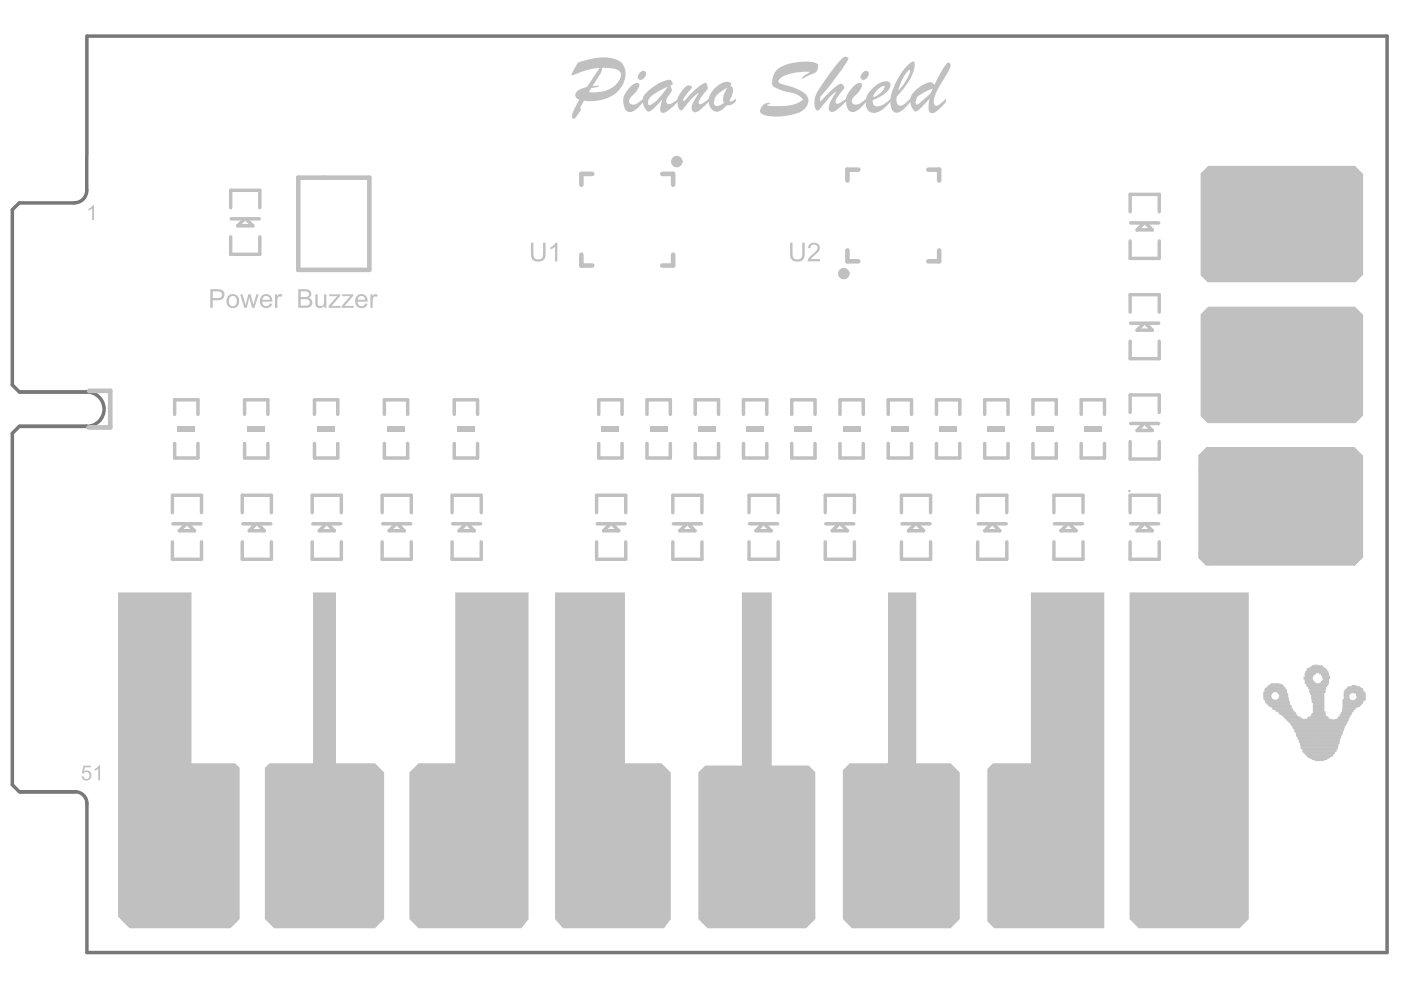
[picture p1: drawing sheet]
<svg xmlns="http://www.w3.org/2000/svg" width="297mm" height="210mm" viewBox="0 0 297 210" stroke-linecap="round" stroke-linejoin="round" font-family="sans-serif">
<path d="M18.4 7.7v32.6a2.64 2.64 0 0 1-2.7 2.7M18.5 7.7h275.6v194.3h-275.7v-31.6M15.7 43h-11.6l-1.5 1.5v37.1l1.5 1.5h14.4M18.4 83.1a3.6 3.6 0 0 1 3.7 3.6 3.6 3.6 0 0 1-3.7 3.7h-14.3l-1.5 1.5v74.5l1.5 1.5h11.9a2.5 2.5 0 0 1 2.4 2.5" fill="none" stroke="#787878" stroke-width=".74"/>
<g fill="#c0c0c0">
<path d="M66.4 125.6h4.8v36.2h8.3l1.9 2v31.1l-1.9 1.9h-21.4l-1.9-1.9v-32.1l.9-1h9.3z"/>
<path d="M96.5 125.6h15.6v69.3l-1.5 1.9h-21.9l-1.9-1.9v-31.1l1.9-2h7.8z"/>
<path d="M218.6 125.6h15.5v71.2h-23.3l-1.5-1.4v-32.3l1.2-1.3h8.1z"/>
<path d="M25 125.6h15.6v36.2h9.2l1 1v32.1l-1.9 1.9h-21.4l-2.5-2.4z"/>
<path d="M117.7 125.6h14.8v36.2h7.8l1.9 2v31.1l-1.4 1.9h-21.4l-1.7-1.9z"/>
<path d="M157.3 125.6h6.3v36.7h7.9l1.4 1.4v31.2l-2 1.9h-20.9l-1.9-1.9v-31.1l1.4-1.5h7.8z"/>
<path d="M188.3 125.6h6v36.2h7.3l1.9 2v31.1l-1.9 1.9h-21l-1.9-1.9v-31.6l1.5-1.5h7.9l.2-.1z"/>
<path d="M254.6 66.6l1.6-1.6h31.1l1.7 1.8v21.3l-1.6 1.6h-31.4l-1.4-1.5z"/>
<path d="M239.5 125.6h25.3v69.3l-2 1.9h-21.4l-1.9-1.9z"/>
<path d="M254.3 96.6l1.6-1.6h31.1l1.8 1.7v21.4l-1.6 1.6h-31.4l-1.5-1.5z"/>
<path d="M254.6 36.8l1.6-1.6h31.1l1.7 1.7v21.3l-1.6 1.6h-31.4l-1.4-1.4z"/>
</g>
<path d="M18.9 82.9h4.5v7.7h-4.6" fill="none" stroke="#c0c0c0" stroke-width=".99"/>
<g fill="none" stroke="#c0c0c0" stroke-width=".73">
<path d="M48.9 50.2v3.7h6.2v-3.7M48.9 44.1v-3.8h6.2v3.8M239.6 44.9v-3.7h6.2v3.7M239.6 51.1v3.7h6.2v-3.7M239.6 66.2v-3.7h6.2v3.7M239.6 72.3v3.7h6.2v-3.7M239.6 87.4v-3.7h6.2v3.7M239.6 93.6v3.7h6.2v-3.7M36.6 108.7v-3.7h6.1v3.7M36.6 114.9v3.7h6.1v-3.7M51.4 108.7v-3.7h6.1v3.7M51.4 114.9v3.7h6.1v-3.7"/>
<path d="M66.2 108.7v-3.7h6.2v3.7M66.2 114.9v3.7h6.2v-3.7M81 108.7v-3.7h6.2v3.7M81 114.9v3.7h6.2v-3.7M95.9 108.7v-3.7h6.1v3.7M95.9 114.9v3.7h6.1v-3.7M126.5 108.7v-3.7h6.2v3.7M126.5 114.9v3.7h6.2v-3.7M142.6 114.9v3.7h6.2v-3.7M142.6 108.7v-3.7h6.2v3.7M158.8 114.9v3.7h6.2v-3.7M158.8 108.7v-3.7h6.2v3.7"/>
<path d="M175 114.9v3.7h6.1v-3.7M175 108.7v-3.7h6.1v3.7M191.1 114.9v3.7h6.2v-3.7M191.1 108.7v-3.7h6.2v3.7M207.3 114.9v3.7h6.2v-3.7M207.3 108.7v-3.7h6.2v3.7M223.4 114.9v3.7h6.2v-3.7M223.4 108.7v-3.7h6.2v3.7M239.6 114.9v3.7h6.2v-3.7M239.6 108.7v-3.7h6.2v3.7"/>
</g>
<g fill="none" stroke="#c0c0c0" stroke-width=".74">
<path d="M49 46.4h6M51.6 46.6l-1.2 1.3h3.2l-1.2-1.3M239.7 47.3h6M242.3 47.5l-1.2 1.2h3.2l-1.2-1.2M239.7 68.5h6M242.3 68.8l-1.2 1.2h3.2l-1.2-1.2M37 87.9v-3.1h5v3.1M37 94v3.1h5v-3.1M51.9 87.9v-3.1h4.9v3.1M51.9 94v3.1h4.9v-3.1M66.7 87.9v-3.1h4.9v3.1M66.7 94v3.1h4.9v-3.1"/>
<path d="M81.5 87.9v-3.1h4.9v3.1M81.5 94v3.1h4.9v-3.1M96.3 87.9v-3.1h5v3.1M96.3 94v3.1h5v-3.1M126.9 87.9v-3.1h5v3.1M126.9 94v3.1h5v-3.1M137.2 94v3.1h4.9v-3.1M137.2 87.9v-3.1h4.9v3.1M147.4 94v3.1h4.9v-3.1M147.4 87.9v-3.1h4.9v3.1M157.6 94v3.1h5v-3.1M157.6 87.9v-3.1h5v3.1"/>
<path d="M167.9 94v3.1h4.9v-3.1M167.9 87.9v-3.1h4.9v3.1M178.1 94v3.1h4.9v-3.1M178.1 87.9v-3.1h4.9v3.1M188.3 94v3.1h5v-3.1M188.3 87.9v-3.1h5v3.1M198.5 94v3.1h5v-3.1M198.5 87.9v-3.1h5v3.1M208.8 94v3.1h4.9v-3.1M208.8 87.9v-3.1h4.9v3.1M219 94v3.1h4.9v-3.1M219 87.9v-3.1h4.9v3.1"/>
<path d="M229.2 94v3.1h5v-3.1M229.2 87.9v-3.1h5v3.1M239.7 89.8h6M242.3 90l-1.2 1.3h3.2l-1.2-1.3M36.7 111.1h5.9M39.3 111.3l-1.3 1.2h3.2l-1.2-1.2M51.5 111.1h5.9M54.1 111.3l-1.3 1.2h3.3l-1.3-1.2M66.3 111.1h5.9M68.9 111.3l-1.2 1.2h3.2l-1.2-1.2M81.1 111.1h6M83.7 111.3l-1.2 1.2h3.2l-1.2-1.2"/>
<path d="M96 111.1h5.9M98.6 111.3l-1.3 1.2h3.2l-1.2-1.2M126.6 111.1h5.9M129.2 111.3l-1.2 1.2h3.2l-1.3-1.2M142.8 111.1h5.9M145.4 111.3l-1.3 1.2h3.2l-1.2-1.2M158.9 111.1h6M161.5 111.3l-1.2 1.2h3.2l-1.2-1.2M175.1 111.1h5.9M177.7 111.3l-1.3 1.2h3.3l-1.3-1.2M191.2 111.1h6M193.8 111.3l-1.2 1.2h3.2l-1.2-1.2"/>
<path d="M207.4 111.1h5.9M210 111.3l-1.2 1.2h3.2l-1.3-1.2M223.6 111.1h5.9M226.2 111.3l-1.3 1.2h3.2l-1.2-1.2M239.7 111.1h6M242.3 111.3l-1.2 1.2h3.2l-1.2-1.2"/>
</g>
<path d="M63.2 37.7h15.1v19.5h-15.1zM125.6 36.9h-2.3v2.3M140.4 36.9h2.3v2.3M182 36h-2.3v2.3M196.8 36h2.3v2.3M123.3 54v2.3h2.3M142.7 54v2.3h-2.3M179.7 53.1v2.3h2.3M199.1 53.1v2.3h-2.3" fill="none" stroke="#c0c0c0" stroke-width=".97"/>
<path d="M254.3 96.6l1.6-1.6h31.1l1.8 1.7v21.4l-1.6 1.6h-31.4l-1.5-1.5zM239.4 104.1h.1" fill="none" stroke="#c0c0c0" stroke-width=".49"/>
<g fill="none" stroke="#c0c0c0" stroke-width=".21">
<path d="M267.9 146.7h2.2M267.9 146.8h1.9M267.9 147h1.8M267.9 147.1h1.7M267.9 147.2h1.7M267.9 147.3h1.6M267.9 147.4h1.6M267.9 147.6h1.6M267.9 147.7h1.6M267.9 147.8h1.6M267.9 147.9h1.7M267.9 148.1h1.7"/>
<path d="M267.9 148.2h1.8M268.2 146.1h4.5M268.2 146.2h4.5M268.2 146.3h4.6M268.2 146.5h4.6M268.2 146.6h4.6M268.2 148.3h1.8M268.2 148.4h5M268.2 148.6h5M268.3 146h4.1M268.3 148.7h5.1M268.3 148.8h5.1"/>
<path d="M268.3 148.9h5.1M268.6 145.7h3.8M268.6 145.8h3.8M268.6 149.1h4.8M268.6 149.2h4.8M268.8 145.6h3.4M268.8 149.3h4.6M268.8 149.4h4.6M268.9 145.4h3.2M268.9 145.5h3.2M268.9 149.5h4.8M269.2 149.7h4.6"/>
<path d="M269.2 149.8h4.6M269.3 145.1h2.5M269.3 145.2h2.5M269.5 145h1.7M269.5 149.9h4.3M269.8 150h4M269.8 150.2h4M269.9 150.3h4.1M269.9 150.4h4.1M270.3 150.5h3.9M270.5 146.7h2.3M270.5 150.7h3.7"/>
<path d="M270.5 150.8h3.7M270.8 148.3h2.4M270.8 150.9h3.6M270.9 146.8h1.9M271 147h1.8M271 147.1h2M271 148.2h2.2M271.1 147.2h1.9M271.1 147.9h2.1M271.1 148.1h2.1M271.1 151h3.5M271.1 151.2h3.5"/>
<path d="M271.3 147.3h1.7M271.3 147.4h1.7M271.3 147.6h1.7M271.3 147.7h1.7M271.3 147.8h1.7M271.3 151.3h3.5M271.3 151.4h3.5M271.5 151.5h3.3M271.9 151.6h3.1M271.9 151.8h3.1M272.1 151.9h3M272.3 152h3.3"/>
<path d="M272.3 152.1h3.3M272.5 152.3h3.5M272.5 152.4h3.5M272.8 152.5h9.5M272.9 152.6h13M272.9 152.8h13M273.1 152.9h12.5M273.2 153h12.4M273.2 153.1h12.4M273.5 153.2h12M273.5 153.4h12M273.7 153.5h11.8"/>
<path d="M273.7 153.6h11.6M273.7 153.7h11.6M273.9 153.9h11.4M274.1 154h10.9M274.1 154.1h10.9M274.1 154.2h10.9M274.1 154.4h10.9M274.2 154.5h10.7M274.5 154.6h10.4M274.5 154.7h10.4M274.5 154.9h10.4M274.5 155h10.2"/>
<path d="M274.5 155.1h10.2M274.7 155.2h10M274.7 155.3h10M274.9 155.5h9.6M274.9 155.6h9.6M274.9 155.7h9.6M274.9 155.8h9.6M274.9 156h9.4M274.9 156.1h9.4M275.1 156.2h9.2M275.1 156.3h9.2M275.2 156.6h2.9"/>
<path d="M275.2 156.7h8.8M275.2 156.8h8.8M275.2 156.5h9.1M275.5 156.9h8.5M275.5 157.1h8.5M275.5 157.2h8.4M275.5 157.3h8.4M275.5 157.4h8.4M275.7 157.6h8.2M275.7 157.7h8.2M275.7 157.8h8M275.7 157.9h8"/>
<path d="M275.7 158.1h8M275.8 158.2h7.9M275.8 158.3h7.9M275.8 158.4h7.7M275.8 158.6h7.7M275.8 158.7h7.7M276.1 158.8h7.4M276.2 158.9h7.1M276.2 159h7.1M276.2 159.2h7.1M276.2 159.3h7.1M276.2 159.4h6.8"/>
<path d="M276.5 159.5h6.4M276.5 159.7h6.4M276.5 143.6h1.7M276.5 143.7h1.7M276.5 143.9h1.7M276.5 144h1.7M276.7 159.8h6.2M276.7 142.8h2.3M276.7 142.9h2.3M276.7 143h2M276.7 143.1h1.8M276.7 143.3h1.8"/>
<path d="M276.7 143.4h1.7M276.7 143.5h1.7M276.7 144.1h1.7M276.7 144.2h1.7M276.7 144.4h1.8M276.7 144.5h1.9M276.7 144.6h1.9M276.7 144.7h2.1M276.7 144.9h2.3M276.8 145h4.8M276.8 159.9h5.9M276.8 142.4h4.8"/>
<path d="M276.8 142.5h4.8M276.8 142.6h4.8M277.1 145.1h4.5M277.1 145.2h4.5M277.1 145.4h4.2M277.1 145.5h4.2M277.1 142h4.2M277.1 142.1h4.2M277.1 142.3h4.2M277.2 145.6h4.1M277.2 152.3h4.5M277.2 152.4h4.5"/>
<path d="M277.2 141.8h3.9M277.2 141.9h3.9M277.4 145.7h3.7M277.4 145.8h3.7M277.4 146h3.7M277.4 152h4.2M277.4 152.1h4.2M277.4 141.6h3.5M277.7 146.1h3.4M277.7 146.2h3.4M277.7 146.3h3.2M277.7 146.5h3.2"/>
<path d="M277.7 146.6h3.2M277.7 146.7h3.2M277.7 146.8h3.2M277.8 147h2.9M277.8 147.1h2.9M277.8 147.2h2.9M277.8 151.9h3.5M277.8 141.4h2.8M277.8 141.5h2.8M278.1 147.3h2.6M278.1 147.4h2.6M278.1 147.6h2.6"/>
<path d="M278.1 147.7h2.6M278.1 147.8h2.6M278.1 147.9h2.6M278.1 148.1h2.6M278.1 148.2h2.6M278.1 151.5h3M278.1 151.6h3M278.1 151.8h3M278.2 148.3h2.5M278.2 148.4h2.5M278.2 148.6h2.5M278.2 148.7h2.5"/>
<path d="M278.2 148.8h2.5M278.2 148.9h2.5M278.2 151.3h2.7M278.2 151.4h2.7M278.2 141.2h2.1M278.2 141.3h2.1M278.3 156.6h5.7M278.4 149.1h2.3M278.4 149.2h2.3M278.4 149.3h2.3M278.4 149.4h2.3M278.4 149.5h2.3"/>
<path d="M278.4 149.7h2.3M278.4 149.8h2.3M278.4 149.9h2.3M278.4 150h2.3M278.4 150.2h2.3M278.4 150.3h2.3M278.4 150.4h2.3M278.4 150.5h2.3M278.4 150.7h2.3M278.4 150.9h2.5M278.4 151h2.5M278.4 151.2h2.5"/>
<path d="M278.4 150.8h2.3M278.7 141h.6M279.8 142.8h1.9M279.8 142.9h1.9M279.8 144.9h1.9M280 144.7h1.7M280.2 143h1.5M280.2 143.1h1.5M280.2 143.3h1.5M280.2 144.5h1.5M280.2 144.6h1.5M280.4 143.4h1.5"/>
<path d="M280.4 143.5h1.5M280.4 143.6h1.5M280.4 144.2h1.3M280.4 144.4h1.3M280.5 143.7h1.4M280.5 143.9h1.4M280.5 144h1.2M280.5 144.1h1.2M283.1 152.5h2.8M283.6 152.3h2.4M283.6 152.4h2.4M283.7 152h2.3"/>
<path d="M283.7 152.1h2.3M284.1 151.5h2.4M284.1 151.6h2.2M284.1 151.8h2.2M284.1 151.9h2.2M284.4 151h2.2M284.4 151.2h2.2M284.4 151.3h2.1M284.4 151.4h2.1M284.6 150.3h2.6M284.6 150.4h2.6M284.6 150.5h2.4"/>
<path d="M284.6 150.7h2.3M284.6 150.9h2.3M284.6 150.8h2.3M284.7 148.3h1.4M284.7 148.4h1.8M284.7 148.6h4.5M284.7 148.7h4.3M284.7 148.8h4.3M284.7 148.9h4.3M284.7 149.1h4.2M284.7 149.2h4.2M284.7 149.3h3.9"/>
<path d="M284.7 149.4h3.9M284.7 149.5h3.8M284.7 149.7h3.5M284.7 149.8h3.5M284.7 149.9h3.2M284.7 150h2.8M284.7 150.2h2.8M285 146.7h4.2M285 146.8h4.2M285 147h1.5M285 147.1h1.3M285 147.2h1.3"/>
<path d="M285 147.3h1M285 147.4h1M285 147.6h1M285 147.7h1M285 147.8h1M285 147.9h1M285 148.1h1.1M285 148.2h1.1M285.1 146.3h3.9M285.1 146.5h3.9M285.1 146.6h4.1M285.4 146.1h3.6"/>
<path d="M285.4 146.2h3.6M285.6 146h3.3M285.7 145.7h2.8M285.7 145.8h2.8M286 145.6h2.2M286.7 145.4h.8M286.7 145.5h.8M287.1 147h2.4M287.3 148.3h2.2M287.3 148.4h2.2M287.6 147.1h1.9M287.6 147.2h1.9"/>
<path d="M287.6 147.3h1.9M287.6 147.4h1.9M287.6 148.1h1.9M287.6 148.2h1.9M287.7 147.6h1.8M287.7 147.7h1.8M287.7 147.8h1.8M287.7 147.9h1.8M276.8 160h5.9M277.1 160.2h5.5M277.1 160.3h5.5M277.2 160.4h5.1"/>
<path d="M277.4 160.5h4.5M277.4 160.7h4.5M277.8 160.8h3.9M278.2 160.9h3.1M278.2 161h3.1M278.8 161.1h1.9M278.8 161.3h1.9"/>
</g>
<g fill="#c0c0c0">
<path d="M37.6 90.3h3.8v1.3h-3.8z" fill-rule="evenodd"/>
<path d="M82.1 90.3h3.7v1.3h-3.7z" fill-rule="evenodd"/>
<path d="M96.9 90.3h3.7v1.3h-3.7z" fill-rule="evenodd"/>
<path d="M127.6 90.3h3.7v1.3h-3.7z" fill-rule="evenodd"/>
<path d="M137.8 90.3h3.7v1.3h-3.7z" fill-rule="evenodd"/>
<path d="M148 90.3h3.7v1.3h-3.7z" fill-rule="evenodd"/>
<path d="M229.9 90.3h3.7v1.3h-3.7z" fill-rule="evenodd"/>
<path d="M52.5 90.3h3.7v1.3h-3.7z" fill-rule="evenodd"/>
<path d="M67.3 90.3h3.7v1.3h-3.7z" fill-rule="evenodd"/>
<path d="M158.3 90.3h3.7v1.3h-3.7z" fill-rule="evenodd"/>
<path d="M168.5 90.3h3.7v1.3h-3.7z" fill-rule="evenodd"/>
<path d="M178.7 90.3h3.7v1.3h-3.7z" fill-rule="evenodd"/>
<path d="M188.9 90.3h3.7v1.3h-3.7z" fill-rule="evenodd"/>
<path d="M199.2 90.3h3.7v1.3h-3.7z" fill-rule="evenodd"/>
<path d="M209.4 90.3h3.7v1.3h-3.7z" fill-rule="evenodd"/>
<path d="M219.6 90.3h3.7v1.3h-3.7z" fill-rule="evenodd"/>
</g>
<g fill="#c0c0c0">
<path d="M18.8 44.3l.9-.8h.2v3.2h-.4v-2.5l-.7 .5z"/>
<path d="M167.5 51.5h.5v2.3a1.04 1.04 0 0 0 1.1 1.2 1.04 1.04 0 0 0 1-1.3v-2.2h.5v2.4a1.35 1.35 0 0 1-1.3 1.6h-.3a1.41 1.41 0 0 1-1.5-1.8z"/>
<path d="M171.6 51.8l.6-.3h.7a1.24 1.24 0 0 1 .9 1.1 1.24 1.24 0 0 1-.7 1.2l-1.2 1.1h1.9v.5h-2.6l.4-.9 1.5-1.4a.76 .76 0 0 0-.3-1.2 .76 .76 0 0 0-1 .7h-.5z"/>
<path d="M17.7 162.3h1.5v.4h-1.2l-.2 .9 .5-.3 .5 .1 .4 .4 .2 .6-.3 .7-.7 .4-.6-.1-.3-.2-.2-.6h.4a.7 .7 0 0 0 .9 .5 .7 .7 0 0 0 .5-.9 .7 .7 0 0 0-.8-.5l-.6 .3h-.3z"/>
<path d="M20.1 163.1l.9-.8h.2v3.1h-.4v-2.4l-.7 .4z"/>
<path d="M66.9 62.4h.4l.1 2.1 .2 .3 .3 .1 .5-.1 .2-.3 .1-2.1h.5v2.9h-.4v-.4l-.3 .2a.99 .99 0 0 1-1.1 .1 .99 .99 0 0 1-.5-1z"/>
<path d="M69.8 62.4h2.3v.3l-1.8 2.2h1.9v.4h-2.5v-.4l1.8-2.1h-1.7z"/>
<path d="M72.6 62.4h2.3v.3l-1.9 2.2h2v.4h-2.6v-.4l1.9-2.1h-1.7z"/>
<path d="M78.5 62.4h.5v.4l.4-.4 .7 .1-.2 .4h-.4l-.4 .2-.1 2.2h-.5z"/>
<path d="M50.9 62.4h.5l.6 2.3 .7-2.3h.4l.6 2.2 .7-2.2h.4l-.9 2.9h-.5l-.5-2.2-.6 2.2h-.5z"/>
<path d="M58.3 62.4h.5v.4l.4-.4 .7 .1-.2 .4h-.4l-.4 .2-.1 2.2h-.5z"/>
<path d="M112.6 51.5h.5v2.3a1.04 1.04 0 0 0 1.1 1.2 1.04 1.04 0 0 0 .9-1.3v-2.2h.6v2.4a1.35 1.35 0 0 1-1.4 1.6h-.3a1.41 1.41 0 0 1-1.4-1.8z"/>
<path d="M116.7 52.4l.7-.4 .5-.6h.3v4h-.5v-3.1l-1 .6z"/>
<path d="M145.2 18.5l.6-.3a.53 .53 0 0 1 .6-.1 .53 .53 0 0 1 .2 .6l-1.1 1.3a1.61 1.61 0 0 0-.6 1.3 .53 .53 0 0 0 .7-.5l1.3-1.3a5.6 5.6 0 0 1 2.8-1.9 1.31 1.31 0 0 1 0 1.7l-.5 .6a3.4 3.4 0 0 0-1.1 1.9l.1 .2a1.57 1.57 0 0 0 1.6-.7l.6-.4-.1 .6a7.8 7.8 0 0 1-2.9 2.3 1.12 1.12 0 0 1-.6-1.6l1.4-2.6-1.6 1.4-2 2.3a.74 .74 0 0 1-.9-.9 2.95 2.95 0 0 1 .8-3z"/>
<path d="M164.6 14.9a8.3 8.3 0 0 1 4.7-1.8h1.5a3.8 3.8 0 0 1 2.6 .6v.9a1.79 1.79 0 0 1-1.6 1.2l-1.7 .9a.83 .83 0 0 1 .7-.9l.8-.4v-.1a9.2 9.2 0 0 0-3.6 .2 4.5 4.5 0 0 0-2.9 1.6v.3l.3 .3 1.5 .4a9 9 0 0 1 4.2 2.2 2.61 2.61 0 0 1-1.8 3.6l-3.1 .7a10.9 10.9 0 0 1-4.1-.2 1.01 1.01 0 0 1-.9-.7 1.01 1.01 0 0 1 .4-1.1l.4-.5 .9-.3 .4 .1-.7 .3 .1 .2 2 .1a8.3 8.3 0 0 0 5.6-1.4l-.9-.8-1.2-.5a12.8 12.8 0 0 1-4.1-1.4l-.2-.1a2.81 2.81 0 0 1 .2-2.6z"/>
<path d="M178.4 12.5a.76 .76 0 0 1 .7-.5 .76 .76 0 0 1 .7 .4l-1.3 2.3-3.9 5a1.92 1.92 0 0 0-.7 1.9l1.4-1.5a7.7 7.7 0 0 1 3-2.3 .8 .8 0 0 1 .7 .6 .8 .8 0 0 1-.4 .9 4.1 4.1 0 0 0-1.4 2.5 .62 .62 0 0 0 1 0l1.2-.9v.6l-.6 .6a5.1 5.1 0 0 1-2.4 1.7 .9 .9 0 0 1-.6-1.5l.3-.9 1.3-2-1.5 1.1-2.1 2.7a.5 .5 0 0 1-.6 .2 .5 .5 0 0 1-.4-.5l-.1-.4a5.6 5.6 0 0 1 1.6-4.6l2.7-3.8z"/>
<path d="M63.2 61.3h1.6a.99 .99 0 0 1 1.1 .6 .99 .99 0 0 1-.4 1.3 1.11 1.11 0 0 1 .6 1.4 1.11 1.11 0 0 1-1.4 .7h-1.5zM63.8 61.8v1.2l1.2-.1 .4-.2 .1-.5-.3-.3zM63.8 63.4v1.4h1.3l.5-.3 .1-.6-.4-.4z"/>
<path d="M75.7 62.7l.6-.3h.8l.5 .4 .3 .8v.4h-2.1a.84 .84 0 0 0 .6 .9 .84 .84 0 0 0 1-.6l.5 .1-.1 .3a1.41 1.41 0 0 1-1.9 .4 1.41 1.41 0 0 1-.5-1.9zM76.1 63l-.3 .6 1.6-.1a.8 .8 0 0 0-.5-.7 .8 .8 0 0 0-.8 .2z"/>
<path d="M44.6 61.3l2.2 .1 .5 .3 .3 .6-.1 .7-.4 .5-.7 .1-1.3 .1v1.6h-.5zM45.1 61.8v1.4h1.1a.73 .73 0 0 0 .9-.7 .73 .73 0 0 0-1-.7z"/>
<path d="M48.4 62.7l.8-.3 .9 .1 .5 .6 .1 .8a1.39 1.39 0 0 1-1.8 1.4 1.39 1.39 0 0 1-.8-2.1zM48.7 63l-.2 .9a.89 .89 0 0 0 1 1 .89 .89 0 0 0 .7-1.3 .83 .83 0 0 0-.5-.8 .83 .83 0 0 0-1 .2z"/>
<path d="M55.5 62.7l.6-.3h.8l.5 .4 .3 .8v.4h-2.1a.84 .84 0 0 0 .6 .9 .84 .84 0 0 0 1-.6l.5 .1-.1 .3a1.41 1.41 0 0 1-1.9 .4 1.41 1.41 0 0 1-.5-1.9zM55.9 63l-.3 .6 1.6-.1a.8 .8 0 0 0-.5-.7 .8 .8 0 0 0-.8 .2z"/>
<path d="M122.5 13.3l1.5-.5a10.1 10.1 0 0 1 6.8-.1 3.5 3.5 0 0 1 1.4 4.8 7.4 7.4 0 0 1-7.4 3.9l-1-.1-.8 1.5 .1 .6-.8 1.3a.5 .5 0 0 1-.6 .5 .5 .5 0 0 1-.4-.6 10.9 10.9 0 0 1 1.5-3.5 1.05 1.05 0 0 1-.8-.9 1.05 1.05 0 0 1 .7-1.1l1.7-.6 2.7-4.1-2.5 .4-3.4 1.1a3.9 3.9 0 0 1 1-2zM127.6 14.4l-.3 1.2-1.7 2.7 1.2-.2 .1 .2-1.5 .4-.6 .8 1.1 .1a5.6 5.6 0 0 0 5.7-3.4 1.37 1.37 0 0 0-1.4-1.6z"/>
<path d="M135.7 15.3a.72 .72 0 0 1 1.1-.1 .72 .72 0 0 1-.1 1.1 .77 .77 0 0 1-.7 .7 .77 .77 0 0 1-.8-.7zM133.8 18.2l.4-.3a.73 .73 0 0 1 .8-.4 .73 .73 0 0 1 .6 .6h-.1a8.2 8.2 0 0 1-2 2.9 .86 .86 0 0 0 .2 1.1 .86 .86 0 0 0 1.1 0l1.6-1.2v.7a4.1 4.1 0 0 1-3.1 2.1 2.5 2.5 0 0 1-1.2-2.5l.3-1.2z"/>
<path d="M137 19.6l.4-.3a7.5 7.5 0 0 1 4.8-2.3l.1 .1a.55 .55 0 0 1 .4 .6 .55 .55 0 0 1-.6 .4v.1a1.24 1.24 0 0 1-.1 1.8l-.4 .5a.86 .86 0 0 0-.3 .9 .86 .86 0 0 0 .7 .7l1.8-1.2a1.84 1.84 0 0 1-1 1.6 4.8 4.8 0 0 1-2.2 1.4 .96 .96 0 0 1-.6-1.4l.4-1.4a8.7 8.7 0 0 1-2.9 2.6 2.61 2.61 0 0 1-.5-4.1zM138 20.4a1.23 1.23 0 0 0-.4 1.9 5.4 5.4 0 0 0 3-2.5l1-1.5-2.3 1.3z"/>
<path d="M151.6 18.7a3 3 0 0 1 3.3-1.1l.1 .3-.2 .3a1.1 1.1 0 0 1 .5 1.7l-.6 1.4 .1 .2h.4l.8-.6v.6l-.8 .6-.5 .2a.83 .83 0 0 0-1 .5 1.98 1.98 0 0 1-2 .9 2.66 2.66 0 0 1-.7-4.3zM152 20.1a2.73 2.73 0 0 0-.7 1.8 .9 .9 0 0 0 1.6 .3l.2-.2a.74 .74 0 0 0 .2-1l.1-.9 .8-1.5z"/>
<path d="M182.9 15.4a.73 .73 0 0 1 1.1-.2 .73 .73 0 0 1 0 1.1 .77 .77 0 0 1-.8 .7 .77 .77 0 0 1-.8-.7zM181.1 18.2l.4-.3a.73 .73 0 0 1 .7-.4 .73 .73 0 0 1 .6 .6 8.2 8.2 0 0 1-2.1 2.9 .86 .86 0 0 0 .2 1.1 .86 .86 0 0 0 1.1 0l1.7-1.2v.7a4.1 4.1 0 0 1-3.2 2.1 2.5 2.5 0 0 1-1.1-2.5l.3-1.2z"/>
<path d="M184.7 19a4.6 4.6 0 0 1 3.3-1.8 .96 .96 0 0 1 .8 .7 .96 .96 0 0 1-.3 1 6.9 6.9 0 0 1-3.5 2.3 1 1 0 0 0 1 1.4l.2-.1a5.4 5.4 0 0 0 2.7-1.6 1.54 1.54 0 0 1-.9 1.5 3.2 3.2 0 0 1-3.6 1.3 3.2 3.2 0 0 1 .3-4.7zM185.8 19.3l-.6 .8-.1 .6a4 4 0 0 0 2.5-2.3 .76 .76 0 0 0-1 .2z"/>
<path d="M192.1 14.2l1.1-1a.42 .42 0 0 1 .6-.1 .42 .42 0 0 1 .1 .5v.4a9.5 9.5 0 0 1-2.1 4.5l-1.7 2.1a1.31 1.31 0 0 0 .9 1.8l.5-.1 1.6-1.5v.7l-.6 .8a3.7 3.7 0 0 1-2.5 1.6 1.85 1.85 0 0 1-1.2-2.1 13.2 13.2 0 0 1 3.3-7.6zM192.5 15a10.1 10.1 0 0 0-2.1 4.2l1.2-1.3 1.2-2.1 .2-.8-.2-.2z"/>
<path d="M193.8 19.4a6.1 6.1 0 0 1 3.6-2l.7 .6 1.3-2.6a3.8 3.8 0 0 1 1.8-2.1l.3 .3a2.06 2.06 0 0 1-.6 1.9l-1.4 2.2a7.1 7.1 0 0 0-1.5 4.3 .73 .73 0 0 0 1.3 0l1.3-1.1a2.12 2.12 0 0 1-1.1 1.9 3 3 0 0 1-1.9 1.2 1.08 1.08 0 0 1-.7-1.6l.2-1.5-2.2 2.3a.73 .73 0 0 1-.8 .4 .73 .73 0 0 1-.6-.6 2.84 2.84 0 0 1 .3-3.6zM194.5 20.5l-.4 1.1a.39 .39 0 0 0 .2 .5 .39 .39 0 0 0 .5-.1l1.6-1.4a3.2 3.2 0 0 0 1.3-1.8l-1.8 .8z"/>
</g>
<g fill="none" stroke="#c0c0c0" stroke-width="1.2">
<circle cx="143.5" cy="34.3" r=".61"/>
<circle cx="178.9" cy="58" r=".61"/>
</g>
</svg>
